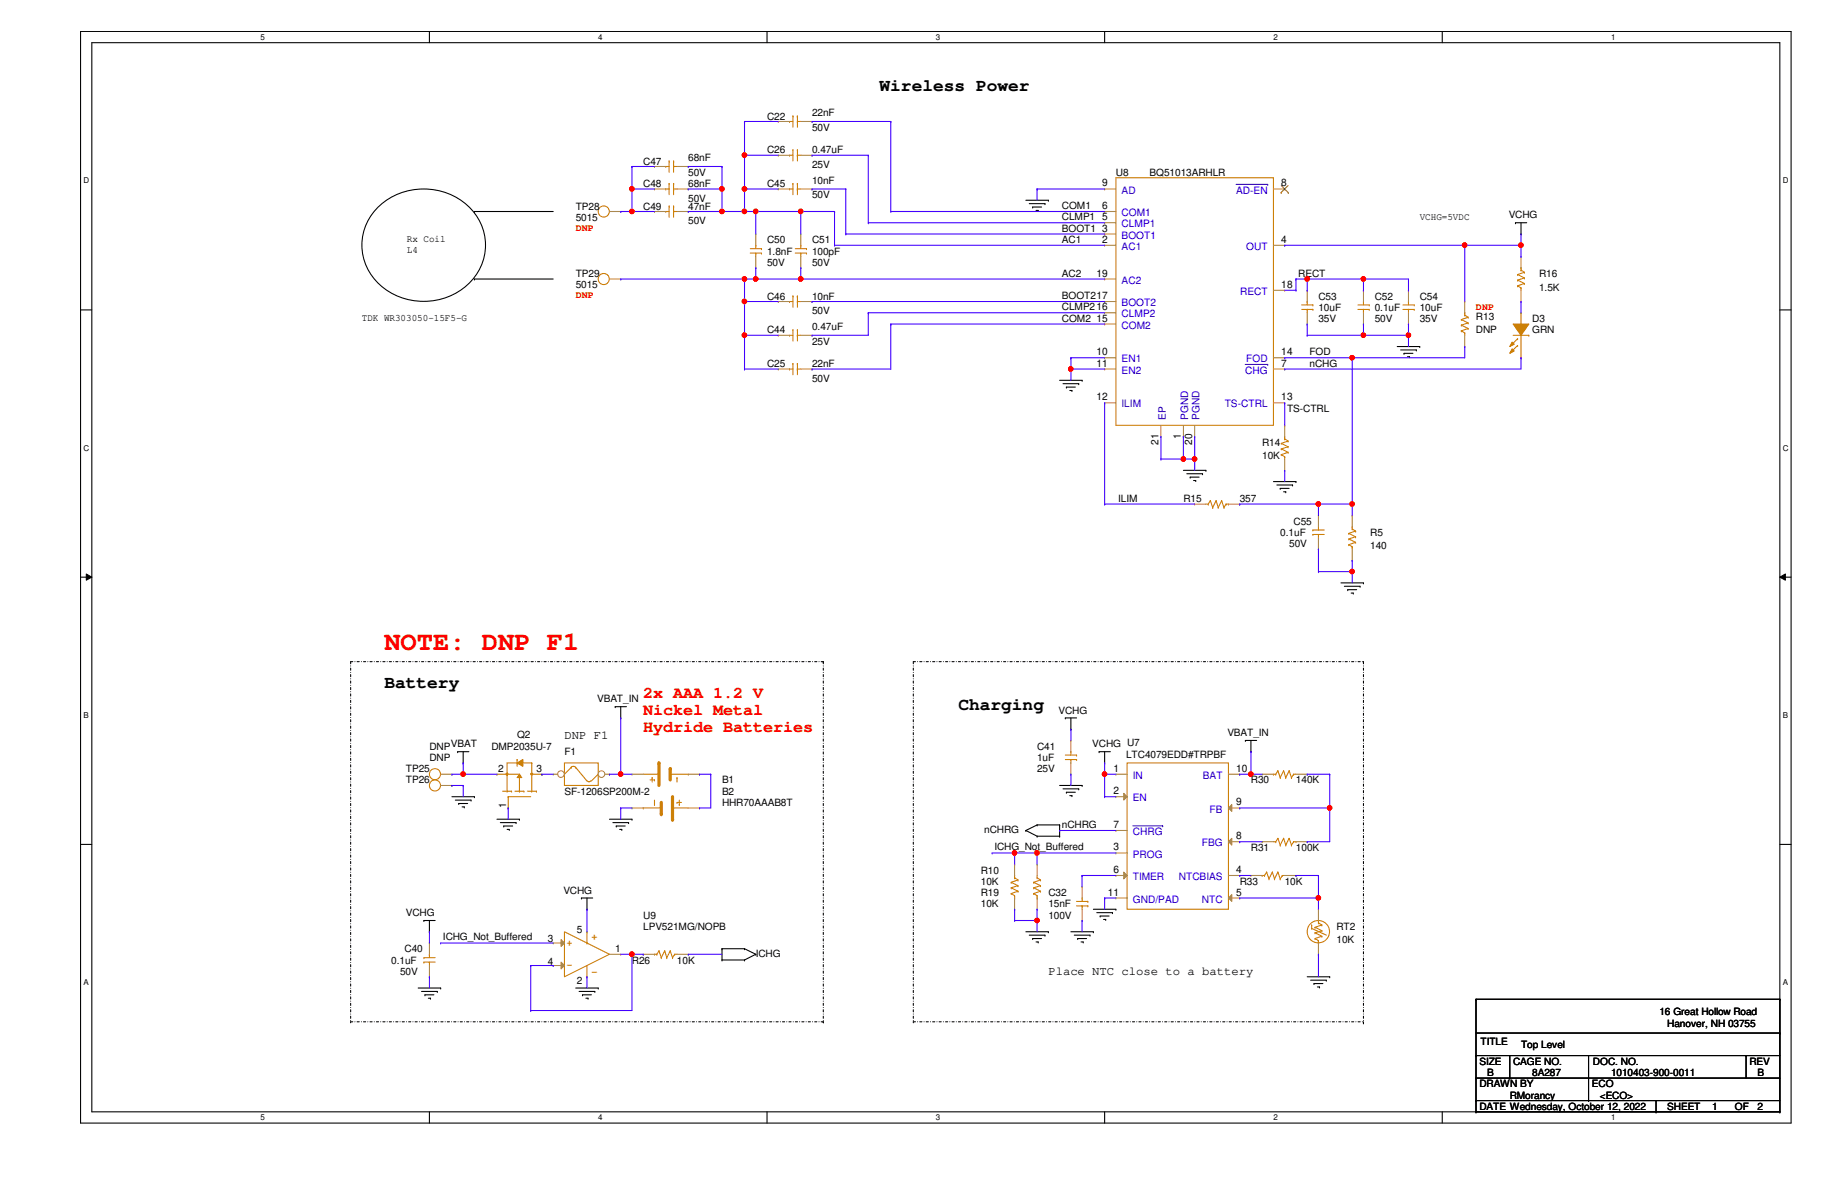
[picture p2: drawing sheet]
<svg xmlns="http://www.w3.org/2000/svg" width="432mm" height="279mm" viewBox="0 0 432 279" stroke-linecap="round" stroke-linejoin="round" font-family="sans-serif">
<defs><g id="words">
<text font-size="6.4" fill="#f00" x="91.1" y="154.1">NOTE: DNP F1</text>
<g font-size="4.2">
<text x="208.4" y="21.7">Wireless Power</text>
<text x="91.1" y="163">Battery</text>
<text x="227.1" y="168.4">Charging</text>
</g>
<g font-size="4" fill="#f00">
<text x="152.4" y="165.5">2x AAA 1.2 V</text>
<text x="152.4" y="169.5">Nickel Metal</text>
<text x="152.4" y="173.4">Hydride Batteries</text>
</g>
<g font-size="2.9">
<text x="133.8" y="175.1">DNP F1</text>
<text x="248.5" y="231.1">Place NTC close to a battery</text>
</g>
<g font-size="2.4">
<text x="181.8" y="28.3">C22</text>
<text x="192.4" y="27.5">22nF</text>
<text x="192.4" y="31">50V</text>
<text x="152.4" y="39">C47</text>
<text x="163.1" y="38.2">68nF</text>
<text x="163.1" y="41.7">50V</text>
<text x="181.8" y="36.3">C26</text>
<text x="192.4" y="36.3">0.47uF</text>
<text x="192.4" y="39.8">25V</text>
<text x="264.5" y="41.7">U8</text>
<text x="272.5" y="41.7">BQ51013ARHLR</text>
<text x="152.4" y="44.3">C48</text>
<text x="163.1" y="47.8">50V</text>
<text x="163.1" y="44.3">68nF</text>
<text x="181.8" y="44.3">C45</text>
<text x="192.4" y="43.5">10nF</text>
<text x="192.4" y="47">50V</text>
<text x="261.2" y="44.2">9</text>
<text x="303.7" y="44.2">8</text>
<text x="136.4" y="49.7">TP28</text>
<text x="136.4" y="52.3">5015</text>
<text x="152.4" y="49.7">C49</text>
<text x="163.1" y="53.1">50V</text>
<text x="163.1" y="49.7">47nF</text>
<text x="251.7" y="49.6">COM1</text>
<text x="251.7" y="52.2">CLMP1</text>
<text x="261.2" y="49.5">6</text>
<text x="261.2" y="52.2">5</text>
<text x="336.5" y="52">VCHG=5VDC</text>
<text x="357.5" y="51.8">VCHG</text>
<text x="96.4" y="57.4">Rx Coil</text>
<text x="181.8" y="57.7">C50</text>
<text x="192.4" y="57.7">C51</text>
<text x="251.7" y="54.9">BOOT1</text>
<text x="251.7" y="57.6">AC1</text>
<text x="261.2" y="54.9">3</text>
<text x="261.2" y="57.5">2</text>
<text x="303.7" y="57.5">4</text>
<text x="96.4" y="60">L4</text>
<text x="136.4" y="65.7">TP29</text>
<text x="181.8" y="60.3">1.8nF</text>
<text x="181.8" y="63">50V</text>
<text x="192.4" y="60.3">100pF</text>
<text x="192.4" y="63">50V</text>
<text x="251.7" y="65.6">AC2</text>
<text x="259.9" y="65.5">19</text>
<text x="307.7" y="65.6">RECT</text>
<text x="364.7" y="65.7">R16</text>
<text x="136.4" y="68.3">5015</text>
<text x="181.8" y="71">C46</text>
<text x="192.4" y="71">10nF</text>
<text x="251.7" y="70.9">BOOT217</text>
<text x="303.7" y="68.2">18</text>
<text x="312.5" y="71">C53</text>
<text x="325.8" y="71">C52</text>
<text x="336.5" y="71">C54</text>
<text x="364.7" y="68.9">1.5K</text>
<text x="85.8" y="76">TDK WR303050-15F5-G</text>
<text x="192.4" y="74.5">50V</text>
<text x="251.7" y="73.6">CLMP216</text>
<text x="251.7" y="76.2">COM2</text>
<text x="259.9" y="76.2">15</text>
<text x="312.5" y="73.7">10uF</text>
<text x="312.5" y="76.3">35V</text>
<text x="325.8" y="73.7">0.1uF</text>
<text x="325.8" y="76.3">50V</text>
<text x="336.5" y="73.7">10uF</text>
<text x="336.5" y="76.3">35V</text>
<text x="349.8" y="75.8">R13</text>
<text x="363.1" y="76.3">D3</text>
<text x="181.8" y="79">C44</text>
<text x="192.4" y="78.2">0.47uF</text>
<text x="192.4" y="81.7">25V</text>
<text x="349.8" y="79">DNP</text>
<text x="363.1" y="79">GRN</text>
<text x="181.8" y="87">C25</text>
<text x="192.4" y="87">22nF</text>
<text x="259.9" y="84.2">10</text>
<text x="259.9" y="86.9">11</text>
<text x="303.7" y="86.9">7</text>
<text x="303.7" y="84.2">14</text>
<text x="310.3" y="84.2">FOD</text>
<text x="310.3" y="86.9">nCHG</text>
<text x="192.4" y="90.5">50V</text>
<text x="259.9" y="94.9">12</text>
<text x="303.7" y="94.9">13</text>
<text x="305" y="97.6">TS-CTRL</text>
<text x="274.5" y="105.4" transform="rotate(-90 274.5 105.4)">21</text>
<text x="279.9" y="104" transform="rotate(-90 279.9 104)">1</text>
<text x="282.5" y="105.4" transform="rotate(-90 282.5 105.4)">20</text>
<text x="299.1" y="105.7">R14</text>
<text x="299.1" y="108.9">10K</text>
<text x="265" y="118.9">ILIM</text>
<text x="280.5" y="119">R15</text>
<text x="293.8" y="119">357</text>
<text x="306.6" y="124.3">C55</text>
<text x="303.4" y="127">0.1uF</text>
<text x="305.5" y="129.7">50V</text>
<text x="324.7" y="127">R5</text>
<text x="324.7" y="130.2">140</text>
<text x="141.5" y="166.5">VBAT_IN</text>
<text x="250.9" y="169.1">VCHG</text>
<text x="101.8" y="177.7">DNPVBAT</text>
<text x="116.5" y="177.7">DMP2035U-7</text>
<text x="122.6" y="175">Q2</text>
<text x="133.8" y="179">F1</text>
<text x="245.8" y="177.7">C41</text>
<text x="258.9" y="177.1">VCHG U7</text>
<text x="266.9" y="179.5">LTC4079EDD#TRPBF</text>
<text x="290.9" y="174.5">VBAT_IN</text>
<text x="96.2" y="183">TP25</text>
<text x="96.2" y="185.7">TP26</text>
<text x="101.8" y="180.3">DNP</text>
<text x="118" y="183">2</text>
<text x="127.1" y="183">3</text>
<text x="171.1" y="185.7">B1</text>
<text x="245.8" y="180.3">1uF</text>
<text x="245.8" y="183">25V</text>
<text x="263.9" y="182.9">1</text>
<text x="293" y="182.9">10</text>
<text x="296.5" y="185.7">R30</text>
<text x="307.1" y="185.7">140K</text>
<text x="120" y="191.5" transform="rotate(-90 120 191.5)">1</text>
<text x="133.8" y="188.3">SF-1206SP200M-2</text>
<text x="171.1" y="188.3">B2</text>
<text x="171.1" y="191">HHR70AAAB8T</text>
<text x="263.9" y="188.2">2</text>
<text x="293" y="190.9">9</text>
<text x="233.3" y="197.4">nCHRG</text>
<text x="251.7" y="196.3">nCHRG</text>
<text x="263.9" y="196.2">7</text>
<text x="235.7" y="201.4">ICHG_Not_Buffered</text>
<text x="263.9" y="201.5">3</text>
<text x="293" y="198.9">8</text>
<text x="296.5" y="201.7">R31</text>
<text x="307.1" y="201.7">100K</text>
<text x="232.5" y="207">R10</text>
<text x="232.5" y="209.7">10K</text>
<text x="263.9" y="206.9">6</text>
<text x="293" y="206.9">4</text>
<text x="293.8" y="209.7">R33</text>
<text x="304.5" y="209.7">10K</text>
<text x="133.5" y="211.8">VCHG</text>
<text x="232.5" y="212.3">R19</text>
<text x="232.5" y="215">10K</text>
<text x="248.5" y="212.3">C32</text>
<text x="248.5" y="215">15nF</text>
<text x="262.6" y="212.2">11</text>
<text x="293" y="212.2">5</text>
<text x="96.2" y="217.1">VCHG</text>
<text x="136.7" y="221.1">5</text>
<text x="152.4" y="217.7">U9</text>
<text x="152.4" y="220.3">LPV521MG/NOPB</text>
<text x="248.5" y="217.7">100V</text>
<text x="316.7" y="220.3">RT2</text>
<text x="95.9" y="225.7">C40</text>
<text x="105" y="222.7">ICHG_Not_Buffered</text>
<text x="129.8" y="223.3">3</text>
<text x="145.8" y="225.7">1</text>
<text x="179.1" y="226.7">ICHG</text>
<text x="316.7" y="223.6">10K</text>
<text x="92.7" y="228.3">0.1uF</text>
<text x="94.8" y="231">50V</text>
<text x="129.8" y="228.6">4</text>
<text x="136.7" y="233.1">2</text>
<text x="149.8" y="228.3">R26</text>
<text x="160.4" y="228.3">10K</text>
<text x="393.3" y="240.6">16 Great Hollow Road</text>
<text x="395.1" y="243.3">Hanover, NH 03755</text>
<text x="350.9" y="247.6">TITLE</text>
<text x="360.5" y="248.4">Top Level</text>
<text x="350.6" y="252.3">SIZE</text>
<text x="350.6" y="257.7">DRAWN BY</text>
<text x="352.5" y="255">B</text>
<text x="358.6" y="252.3">CAGE NO.</text>
<text x="363.1" y="255">8A287</text>
<text x="377.3" y="257.7">ECO</text>
<text x="377.5" y="252.3">DOC. NO.</text>
<text x="381.8" y="255">1010403-900-0011</text>
<text x="414.6" y="252.3">REV</text>
<text x="416.5" y="255">B</text>
<text x="350.6" y="263">DATE Wednesday, October 12, 2022</text>
<text x="357.8" y="260.3">RMorancy</text>
<text x="379.1" y="260.3">&lt;ECO&gt;</text>
<text x="395.1" y="263">SHEET</text>
<text x="405.8" y="263">1</text>
<text x="411.1" y="263">OF</text>
<text x="416.5" y="263">2</text>
</g>
<g font-size="2.4" fill="#00c">
<text x="265.8" y="45.9">AD</text>
<text x="292.9" y="45.9">AD-EN</text>
<text x="265.8" y="51.2">COM1</text>
<text x="265.8" y="53.9">CLMP1</text>
<text x="265.8" y="56.6">BOOT1</text>
<text x="265.8" y="59.2">AC1</text>
<text x="295.4" y="59.2">OUT</text>
<text x="265.8" y="67.2">AC2</text>
<text x="293.9" y="69.9">RECT</text>
<text x="265.8" y="72.6">BOOT2</text>
<text x="265.8" y="75.2">CLMP2</text>
<text x="265.8" y="77.9">COM2</text>
<text x="265.8" y="85.9">EN1</text>
<text x="265.8" y="88.6">EN2</text>
<text x="295.1" y="88.6">CHG</text>
<text x="295.4" y="85.9">FOD</text>
<text x="265.8" y="96.6">ILIM</text>
<text x="276.3" y="99.4" transform="rotate(-90 276.3 99.4)">EP</text>
<text x="281.6" y="99.4" transform="rotate(-90 281.6 99.4)">PGND</text>
<text x="284.3" y="99.4" transform="rotate(-90 284.3 99.4)">PGND</text>
<text x="290.2" y="96.6">TS-CTRL</text>
<text x="268.5" y="184.6">IN</text>
<text x="285.1" y="184.6">BAT</text>
<text x="268.5" y="189.9">EN</text>
<text x="268.5" y="197.9">CHRG</text>
<text x="286.7" y="192.6">FB</text>
<text x="268.5" y="203.2">PROG</text>
<text x="284.8" y="200.6">FBG</text>
<text x="268.5" y="208.6">TIMER</text>
<text x="279.4" y="208.6">NTCBIAS</text>
<text x="268.5" y="213.9">GND/PAD</text>
<text x="284.8" y="213.9">NTC</text>
</g>
<g font-size="2.4" fill="#f00">
<text x="136.4" y="54.7">DNP</text>
<text x="136.4" y="70.7">DNP</text>
<text x="349.8" y="73.4">DNP</text>
</g>
<g font-size="2.4" fill="#cc8006">
<text x="134.3" y="224.1">+</text>
<text x="140.2" y="222.8">+</text>
<text x="134.3" y="229.4">-</text>
<text x="140.2" y="231">-</text>
</g>
<g font-size="1.9">
<text x="61.8" y="9.4">5</text>
<text x="141.8" y="9.4">4</text>
<text x="221.8" y="9.4">3</text>
<text x="301.8" y="9.4">2</text>
<text x="381.8" y="9.4">1</text>
<text x="19.8" y="43.5">D</text>
<text x="422.5" y="43.5">D</text>
<text x="19.8" y="106.8">C</text>
<text x="422.5" y="106.8">C</text>
<text x="19.8" y="170.1">B</text>
<text x="422.5" y="170.1">B</text>
<text x="19.8" y="233.5">A</text>
<text x="422.5" y="233.5">A</text>
<text x="61.8" y="265.5">5</text>
<text x="141.8" y="265.5">4</text>
<text x="221.8" y="265.5">3</text>
<text x="301.8" y="265.5">2</text>
<text x="381.8" y="265.5">1</text>
</g>
</g></defs>
<path d="M19.1 7.5h405.4v258.6h-405.4zM21.8 10.1h400v253.4h-400z" fill="none" stroke="#000" stroke-width=".25"/>
<g fill="#fff">
<path d="M61.8 7.7h1v2.2h-1z"/>
<path d="M61.8 263.8h1v2.1h-1z"/>
</g>
<path d="M101.8 7.5v2.6M101.8 263.5v2.6" fill="none" stroke="#000" stroke-width=".25"/>
<g fill="#fff">
<path d="M141.8 7.7h1v2.2h-1z"/>
<path d="M141.8 263.8h1v2.1h-1z"/>
</g>
<path d="M181.8 7.5v2.6M181.8 263.5v2.6" fill="none" stroke="#000" stroke-width=".25"/>
<g fill="#fff">
<path d="M221.8 7.7h1v2.2h-1z"/>
<path d="M221.8 263.8h1v2.1h-1z"/>
</g>
<path d="M261.8 7.5v2.6M261.8 263.5v2.6" fill="none" stroke="#000" stroke-width=".25"/>
<g fill="#fff">
<path d="M301.8 7.7h1v2.2h-1z"/>
<path d="M301.8 263.8h1v2.1h-1z"/>
</g>
<path d="M341.8 7.5v2.6M341.8 263.5v2.6" fill="none" stroke="#000" stroke-width=".25"/>
<g fill="#fff">
<path d="M381.8 7.7h1v2.2h-1z"/>
<path d="M381.8 263.8h1v2.1h-1z"/>
<path d="M19.8 41.8h1.3v2.1h-1.3z"/>
<path d="M422.5 41.8h1.3v2.1h-1.3z"/>
<path d="M19.8 105.1h1.3v2.1h-1.3z"/>
<path d="M422.5 105.1h1.3v2.1h-1.3z"/>
</g>
<path d="M19.1 73.4h2.7M421.8 73.4h2.7" fill="none" stroke="#000" stroke-width=".25"/>
<g fill="#fff">
<path d="M19.8 168.4h1.2v2.2h-1.2z"/>
<path d="M422.5 168.4h1.2v2.2h-1.2z"/>
</g>
<path d="M19.1 136.8h2.7M421.8 136.8h2.7" fill="none" stroke="#000" stroke-width=".25"/>
<path d="M20.4 136l1.4 .8-1.4 .7zM421.8 136.8l1.3-.8v1.5z" fill="#000"/>
<path d="M20.4 136l1.4 .8-1.4 .7zM421.8 136.8l1.3-.8v1.5z" fill="none" stroke="#000" stroke-width=".24"/>
<g fill="#fff">
<path d="M19.8 231.8h1.2v2.1h-1.2z"/>
<path d="M422.5 231.8h1.2v2.1h-1.2z"/>
</g>
<g fill="none" stroke="#000" stroke-width=".25">
<path d="M89.5 49.2a15.6 15.6 0 0 1 23.6 2.2 12.8 12.8 0 0 1-6.6 18.8 15.1 15.1 0 0 1-20-7.9 12.4 12.4 0 0 1 3-13.1zM112.4 50.1h.1M112.4 50.1h18.7M243.1 47.5h5.4M243.9 48.3h3.8M244.7 49.1h.1M244.7 49.1h2.1M245.5 49.9h.5M246 49.9h.1M247.7 48.3h.1M248.5 47.5h.1M359.2 52.8h.1"/>
<path d="M359.2 52.8h2.6M360.5 55.5h.1M360.5 52.8v2.7M112.4 66.1h.1M112.4 66.1h18.7M251.1 90.1h5.4M251.9 90.9h3.8M252.7 91.7h.1M252.7 91.7h2.1M253.5 92.5h.5M254 92.5h.1M255.7 90.9h.1"/>
<path d="M256.5 90.1h.1M331.1 82.1h5.4M331.9 82.9h3.8M332.7 83.7h.1M332.7 83.7h2.2M333.5 84.5h.6M334.1 84.5h.1M335.7 82.9h.1M336.5 82.1h.1M280.5 111.5h5.3M281.3 112.3h3.7M282.1 113.1h.1"/>
<path d="M282.1 113.1h2.1M282.9 113.9h.5M283.4 113.9h.1M285 112.3h.1M285.8 111.5h.1M301.8 114.1h5.3M302.6 114.9h3.7M303.4 115.7h.1M303.4 115.7h2.1M304.2 116.5h.5M304.7 116.5h.1M306.3 114.9h.1"/>
<path d="M307.1 114.1h.1M317.8 138.1h5.3M318.6 138.9h3.7M319.4 139.7h.1M319.4 139.7h2.1M322.3 138.9h.1M323.1 138.1h.1M320.2 140.5h.5M320.7 140.5h.1M108.5 178.1h.1M108.5 178.1h2.6M109.8 178.1v2.7"/>
<path d="M145.8 167.5h.1M145.8 167.5h2.7M147.1 170.1h.1M147.1 167.5v2.6M252.5 170.1h.1M252.5 170.1h2.6M253.8 172.8h.1M253.8 170.1v2.7M260.5 178.1h.1M260.5 178.1h2.6M261.8 178.1v2.7M295.1 175.5h.1"/>
<path d="M295.1 175.5h2.7M296.5 178.1h.1M296.5 175.5v2.6M107.1 188.8h5.3M107.9 189.6h3.7M108.7 190.4h.1M108.7 190.4h2.1M109.5 191.2h.5M109.8 180.8h.1M110 191.2h.1M111.6 189.6h.1M112.4 188.8h.1"/>
<path d="M117.8 194.1h5.3M118.6 194.9h3.7M119.4 195.7h.1M119.4 195.7h2.1M120.2 196.6h.5M120.7 196.6h.1M122.3 194.9h.1M123.1 194.1h.1M144.4 194.1h5.4M145.2 194.9h3.8M146.1 195.7h.1M146.1 195.7h2.1"/>
<path d="M146.9 196.6h.5M147.4 196.6h.1M149 194.9h.1M149.8 194.1h.1M243.1 196.8h.1M243.1 196.8l2.7 1.4M245.8 198.2h.1M245.8 195.5h.1M245.8 198.2h5.3M245.8 195.5l-2.7 1.3M245.8 195.5h5.3M251.1 195.5h.1"/>
<path d="M251.1 198.2h.1M251.1 195.5v2.7M251.1 186.1h5.4M251.9 186.9h3.8M252.7 187.7h.1M252.7 187.7h2.1M253.5 188.6h.5M254 188.6h.1M255.7 186.9h.1M256.5 186.1h.1M261.8 180.8h.1M19.1 200.1h2.7"/>
<path d="M100.5 218.1h.1M100.5 218.1h2.6M101.8 218.1v2.7M137.8 212.8h.1M137.8 212.8h2.7M139.1 215.5h.1M139.1 212.8v2.7M259.1 215.5h5.4M259.9 216.3h3.8M260.7 217.1h.1M260.7 217.1h2.1M261.5 217.9h.5"/>
<path d="M262 217.9h.1M263.7 216.3h.1M264.5 215.5h.1M421.8 200.1h2.7M99.1 234.1h5.3M99.9 234.9h3.7M100.7 235.8h.1M100.7 235.8h2.1M101.5 236.6h.5M101.8 220.8h.1M102 236.6h.1M103.6 234.9h.1"/>
<path d="M104.4 234.1h.1M136.4 234.1h5.4M137.2 234.9h3.8M138 235.8h.1M138 235.8h2.2M138.9 236.6h.5M139.4 236.6h.1M141 234.9h.1M141.8 234.1h.1M171.1 227.5h.1M171.1 224.8h.1M171.1 224.8h5.3"/>
<path d="M171.1 227.5h5.3M171.1 224.8v2.7M176.4 224.8h.1M176.4 227.5h.1M176.4 224.8l2.7 1.3M179.1 226.1h.1M179.1 226.1l-2.7 1.4M243.1 220.8h5.4M243.9 221.6h3.8M244.7 222.4h.1M244.7 222.4h2.1M245.5 223.2h.5"/>
<path d="M246 223.2h.1M247.7 221.6h.1M248.5 220.8h.1M253.8 220.8h5.3M254.6 221.6h3.7M255.4 222.4h.1M255.4 222.4h2.1M256.2 223.2h.5M256.7 223.2h.1M258.3 221.6h.1M259.1 220.8h.1M309.8 231.5h5.3"/>
<path d="M310.6 232.3h3.7M311.4 233.1h.1M311.4 233.1h2.1M312.2 233.9h.5M312.7 233.9h.1M314.3 232.3h.1M315.1 231.5h.1M349.8 236.8h.1M349.8 236.8v26.7M349.8 236.8h72M421.8 236.8h.1M421.8 236.8v26.7"/>
<path d="M349.8 250.1h.1M349.8 255.5h.1M349.8 244.8h72M349.8 250.1h72M349.8 255.5h72M357.8 255.5h.1M357.8 250.1v5.4M376.5 255.5h.1M376.5 250.1v10.7M413.8 250.1h.1M413.8 250.1v5.4M421.8 244.8h.1"/>
<path d="M349.8 260.8h.1M349.8 263.5h.1M349.8 260.8h72M349.8 263.5h72M376.5 260.8h.1M392.5 263.5h.1M392.5 260.8v2.7M421.8 263.5h.1"/>
</g>
<g fill="none" stroke="#000" stroke-width=".25" stroke-dasharray=".5 .5 0 .5">
<path d="M83.1 156.8h112M83.1 156.8v85.3M195.1 156.8h.1M195.1 156.8v85.3M216.5 156.8h106.6M216.5 156.8v85.3M323.1 156.8h.1M323.1 156.8v85.6M83.1 242.1h.1M83.1 242.1h112M195.1 242.1h.1M216.5 242.1h.1"/>
<path d="M216.5 242.1h106.6M323.1 242.4h.1M323.1 242.1h.1"/>
</g>
<g fill="none" stroke="#cc8006" stroke-width=".25">
<path d="M157.8 50.1h.1M157.8 50.1h.8M158.6 48.8h.1M158.6 48.8v2.7M159.6 50.1h.1M159.6 48.8h.1M159.6 50.1h.8M159.6 48.8v2.7M177.8 58.9h2.7M177.8 60h2.7M179.1 60h.1M179.1 58.1h.1"/>
<path d="M179.1 58.1v.8M179.1 60v.8M180.5 58.9h.1M180.5 60h.1M264.5 42.1h37.3v58.7h-37.3zM187.1 79.5h.1M187.1 79.5h.8M187.9 78.1h.1M187.9 78.1v2.7M189 79.5h.1M189 78.1h.1M189 79.5h.8"/>
<path d="M189 78.1v2.7M321.8 72.3h2.7M321.8 73.3h2.7M323.1 73.3h.1M323.1 71.5h.1M323.1 71.5v.8M323.1 73.3v.8M324.5 72.3h.1M324.5 73.3h.1M133.8 180.8h8v5.3h-8zM135.3 181.8l.6-.2 .5 .2M135.4 181.9h.1"/>
<path d="M135.4 181.9l-1.6 1.6M136.4 181.9h.1M136.4 181.9l2.7 3.2M140 185a.5 .5 0 0 1-.9 0M141.8 183.5h.1M141.8 183.5l-1.6 1.6M301.8 199.5h.5M302.3 199.5h.1M302.9 198.7h.1M302.9 198.7l-.6 .8M302.9 198.7l.5 1.6M304.2 198.7h.1"/>
<path d="M304.2 198.7l-.8 1.6M304.2 198.7l.5 1.6M305.5 198.7h.1M305.5 198.7l-.8 1.6M305.5 198.7l.6 1.6M306.6 199.5h.1M306.6 199.5l-.5 .8M306.6 199.5h.5M307.1 199.5h.1M255.1 213.6h2.7M255.1 214.7h2.7M256.5 214.7h.1"/>
<path d="M256.5 212.8h.1M256.5 212.8v.8M256.5 214.7v.8M257.8 213.6h.1M257.8 214.7h.1M303.4 200.3h.1M304.7 200.3h.1M306.1 200.3h.1"/>
<circle cx="103.1" cy="183.5" r="1.32"/>
</g>
<g fill="none" stroke="#a84" stroke-width=".25">
<path d="M155.1 50.1h.1M155.1 50.1h2.7M160.4 50.1h2.7M163.1 50.1h.1M179.1 55.5h.1M179.1 55.5v2.6M261.8 44.8h.1M261.8 50.1h.1M261.8 52.8h.1M261.8 55.5h.1M261.8 58.1h.1M261.8 50.1h2.7"/>
<path d="M261.8 44.8h2.7M261.8 52.8h2.7M261.8 55.5h2.7M261.8 58.1h2.7M301.8 44.8h2.7M301.8 58.1h2.7M304.5 58.1h.1M304.5 44.8h.1M179.1 63.5h.1M179.1 60.8v2.7M184.4 79.5h.1M184.4 79.5h2.7"/>
<path d="M189.8 79.5h2.6M192.4 79.5h.1M261.8 66.1h.1M261.8 71.5h.1M261.8 74.1h.1M261.8 76.8h.1M261.8 66.1h2.7M261.8 71.5h2.7M261.8 74.1h2.7M261.8 76.8h2.7M301.8 68.8h2.7M304.5 68.8h.1"/>
<path d="M323.1 68.8h.1M323.1 76.8h.1M323.1 68.8v2.7M323.1 74.1v2.7M261.8 84.8h.1M261.8 87.5h.1M261.8 95.5h.1M261.8 84.8h2.7M261.8 87.5h2.7M261.8 95.5h2.7M301.8 84.8h2.7M301.8 87.5h2.7"/>
<path d="M301.8 95.5h2.7M304.5 95.5h.1M304.5 87.5h.1M304.5 84.8h.1M275.1 103.5h.1M275.1 100.8v2.7M280.5 103.5h.1M280.5 100.8v2.7M283.1 103.5h.1M283.1 100.8v2.7M104.4 183.5h2.7M107.1 183.5h.1"/>
<path d="M299.1 199.5h.1M299.1 199.5h2.7M307.1 199.5h2.7M309.8 199.5h.1M256.5 210.1h.1M256.5 218.1h.1M256.5 210.1v2.7M256.5 215.5v2.6"/>
</g>
<path d="M292.9 43.7h7.5M300.4 43.7h.1M295.1 86.4h5.3M300.4 86.4h.1" fill="none" stroke="#00c" stroke-width=".24"/>
<path d="M303.6 45.6h.1M303.7 44l1.6 1.6M305.3 44l-1.7 1.6M305.3 45.6h.1" fill="none" stroke="#804000" stroke-width=".24"/>
<circle cx="132.9" cy="183.4" r=".78" fill="#fff"/>
<g fill="none" stroke="#a84" stroke-width=".25">
<path d="M131.1 183.5h.1M131.1 183.5h1.1"/>
<circle cx="132.9" cy="183.4" r=".78"/>
</g>
<circle cx="142.6" cy="183.4" r=".78" fill="#fff"/>
<g fill="none" stroke="#a84" stroke-width=".25">
<path d="M143.4 183.5h1M144.4 183.5h.1M264.5 183.5h.1M264.5 183.5h2.6"/>
<circle cx="142.6" cy="183.4" r=".78"/>
</g>
<path d="M267.1 180.8h24v34.7h-24z" fill="none" stroke="#cc8006" stroke-width=".25"/>
<path d="M266.3 188l.8 .8-.8 .8z" fill="#a84"/>
<path d="M264.5 188.8h.1M264.5 188.8h2.6M266.3 188l.8 .8-.8 .8zM264.5 202.1h.1M264.5 202.1h2.6M291.1 207.5h2.7M293.8 207.5h.1" fill="none" stroke="#a84" stroke-width=".25"/>
<path d="M291.9 212v1.6l-.8-.8z" fill="#a84"/>
<path d="M291.1 212.8h2.7M291.9 212v1.6l-.8-.8zM293.8 212.8h.1" fill="none" stroke="#a84" stroke-width=".25"/>
<path d="M266.3 206.7l.8 .8-.8 .8z" fill="#a84"/>
<path d="M264.5 196.8h.1M264.5 196.8h2.6M264.5 207.5h.1M264.5 207.5h2.6M266.3 206.7l.8 .8-.8 .8z" fill="none" stroke="#a84" stroke-width=".25"/>
<path d="M268.5 195.7h7M275.5 195.7h.1" fill="none" stroke="#00c" stroke-width=".24"/>
<path d="M291.9 198.7v1.6l-.8-.8z" fill="#a84"/>
<path d="M291.1 199.5h2.7M291.9 198.7v1.6l-.8-.8zM293.8 199.5h.1" fill="none" stroke="#a84" stroke-width=".25"/>
<path d="M291.1 191.5l.8-.8v1.6z" fill="#a84"/>
<g fill="none" stroke="#a84" stroke-width=".25">
<path d="M184.4 28.8h.1M184.4 28.8h2.7M189.8 28.8h2.6M192.4 28.8h.1M155.1 44.8h.1M155.1 44.8h2.7M160.4 44.8h2.7M163.1 44.8h.1M184.4 44.8h.1M184.4 44.8h2.7M189.8 55.5h.1M189.8 55.5v2.6"/>
<path d="M189.8 44.8h2.6M192.4 44.8h.1M184.4 71.5h.1M184.4 71.5h2.7M189.8 63.5h.1M189.8 60.8v2.7M189.8 71.5h2.6M192.4 71.5h.1M333.8 68.8h.1M333.8 76.8h.1M333.8 68.8v2.7M333.8 74.1v2.7"/>
<path d="M184.4 87.5h.1M184.4 87.5h2.7M189.8 87.5h2.6M192.4 87.5h.1M283.1 119.5h.1M283.1 119.5h2.7M291.1 119.5h2.7M293.8 119.5h.1M312.5 122.1h.1M312.5 130.1h.1M312.5 122.1v2.7M312.5 127.5v2.6"/>
<path d="M253.8 175.5h.1M253.8 175.5v2.6M104.4 186.1h2.7M107.1 186.1h.1M253.8 183.5h.1M253.8 180.8v2.7M291.1 191.5l.8-.8v1.6zM291.1 191.5h2.7M291.1 183.5h2.7M293.8 191.5h.1M293.8 183.5h.1M299.1 183.5h.1"/>
<path d="M299.1 183.5h2.7M307.1 183.5h2.7M309.8 183.5h.1M240.5 215.5h.1M240.5 204.8h.1M240.5 204.8v2.7M240.5 212.8v2.7M245.8 215.5h.1M245.8 204.8h.1M245.8 204.8v2.7M245.8 212.8v2.7M264.5 212.8h.1"/>
<path d="M264.5 212.8h2.6M296.5 207.5h.1M296.5 207.5h2.6M304.5 207.5h2.6M307.1 207.5h.1M312.5 215.5h.1M312.5 215.5v2.6M101.8 223.5h.1M101.8 231.5h.1M101.8 223.5v2.6M101.8 228.8v2.7M152.4 226.1h.1"/>
<path d="M152.4 226.1h2.7M160.4 226.1h2.7M163.1 226.1h.1M312.5 226.1h.1M312.5 223.5v2.6"/>
</g>
<g fill="none" stroke="#cc8006" stroke-width=".25">
<path d="M187.1 28.8h.1M187.1 28.8h.8M187.9 27.5h.1M187.9 27.5v2.6M189 28.8h.1M189 27.5h.1M189 28.8h.8M189 27.5v2.6M157.8 44.8h.1M157.8 44.8h.8M158.6 43.5h.1M158.6 43.5v2.6"/>
<path d="M159.6 44.8h.1M159.6 43.5h.1M159.6 44.8h.8M159.6 43.5v2.6M187.1 44.8h.1M187.1 44.8h.8M187.9 43.5h.1M187.9 43.5v2.6M188.5 58.9h2.6M188.5 60h2.6M189 44.8h.1M189 43.5h.1"/>
<path d="M189 43.5v2.6M189 44.8h.8M189.8 60h.1M189.8 58.1h.1M189.8 58.1v.8M189.8 60v.8M191.1 58.9h.1M191.1 60h.1M187.1 71.5h.1M187.1 71.5h.8M187.9 70.1h.1M187.9 70.1v2.7"/>
<path d="M189 71.5h.1M189 70.1h.1M189 70.1v2.7M189 71.5h.8M332.5 72.3h2.7M332.5 73.3h2.7M333.8 73.3h.1M333.8 71.5h.1M333.8 71.5v.8M333.8 73.3v.8M335.2 72.3h.1M335.2 73.3h.1"/>
<path d="M187.1 87.5h.1M187.1 87.5h.8M187.9 86.1h.1M187.9 86.1v2.7M189 87.5h.1M189 86.1h.1M189 86.1v2.7M189 87.5h.8M285.8 119.5h.5M286.3 119.5h.1M286.9 118.7h.1M286.9 118.7l-.6 .8"/>
<path d="M286.9 118.7l.5 1.6M288.2 118.7h.1M288.2 118.7l-.8 1.6M288.2 118.7l.5 1.6M289.5 118.7h.1M289.5 118.7l-.8 1.6M289.5 118.7l.6 1.6M290.6 119.5h.1M290.6 119.5l-.5 .8M290.6 119.5h.5M291.1 119.5h.1M287.4 120.3h.1"/>
<path d="M288.7 120.3h.1M290.1 120.3h.1M311.2 125.6h.1M311.2 126.7h.1M311.2 125.6h2.6M311.2 126.7h2.6M312.5 126.7h.1M312.5 124.8h.1M312.5 124.8v.8M312.5 126.7v.8M252.5 178.9h2.6M253.8 178.1h.1"/>
<path d="M253.8 178.1v.8M255.1 178.9h.1M119.1 187.5h2.1M120.2 183.5h.1M120.2 183.5h2.9M120.2 180.8h2.4M120.4 188.8h.1M120.4 191.5h.1M120.4 188.8h5.4M120.4 188.8v2.7M121.2 187.5h.1M122 187.5h2.2"/>
<path d="M122.6 180.8h.1M123.9 180.8h2.1M124.2 187.5h.1M125 187.5h2.1M126 180.8h.1M126 187.5h.1M126 180.8v6.7M127.1 187.5h.1M252.5 180h2.6M253.8 180h.1M253.8 180v.8M255.1 180h.1"/>
<path d="M301.8 183.5h.1M301.8 183.5h.5M302.3 183.5h.1M302.9 182.7h.1M302.9 182.7l.5 1.6M302.9 182.7l-.6 .8M303.4 184.3h.1M304.2 182.7h.1M304.2 182.7l.5 1.6M304.2 182.7l-.8 1.6M304.7 184.3h.1M305.5 182.7h.1"/>
<path d="M305.5 182.7l.6 1.6M305.5 182.7l-.8 1.6M306.1 184.3h.1M306.6 183.5h.1M306.6 183.5l-.5 .8M306.6 183.5h.5M239.6 209.1h.1M239.6 210.4h.1M239.6 211.8h.1M239.6 209.1l1.7 .8M239.6 210.4l1.7 .8M239.6 211.8l.9 .5"/>
<path d="M240.5 212.3h.1M240.5 208h.1M240.5 212.8h.1M240.5 208l.8 .5M240.5 207.5v.5M240.5 212.3v.5M241.3 208.5h.1M241.3 209.9h.1M241.3 211.2h.1M241.3 208.5l-1.7 .6M241.3 209.9l-1.7 .5M241.3 211.2l-1.7 .6"/>
<path d="M245 209.1h.1M245 210.4h.1M245 211.8h.1M245 209.1l1.6 .8M245 210.4l1.6 .8M245 211.8l.8 .5M245.8 212.3h.1M245.8 208h.1M245.8 212.8h.1M245.8 208l.8 .5M245.8 207.5v.5M245.8 212.3v.5"/>
<path d="M246.6 208.5h.1M246.6 209.9h.1M246.6 211.2h.1M246.6 208.5l-1.6 .6M246.6 209.9l-1.6 .5M246.6 211.2l-1.6 .6M299.1 207.5h.1M299.1 207.5h.6M299.7 207.5h.1M300.2 206.7h.1M300.2 206.7l.5 1.6M300.2 206.7l-.5 .8"/>
<path d="M300.7 208.3h.1M301.5 206.7h.1M301.5 206.7l.5 1.6M301.5 206.7l-.8 1.6M302 208.3h.1M302.9 206.7h.1M302.9 206.7l.5 1.6M302.9 206.7l-.9 1.6M303.4 208.3h.1M303.9 207.5h.1M303.9 207.5l-.5 .8M303.9 207.5h.6"/>
<path d="M310.9 219.2h.1M310.9 219.2v.8M311.7 219.8h.1M311.7 219.8l1.6 .8M312.5 218.7h.1M312.5 218.7l.8 .5M312.5 218.1v.6M313.3 219.2h.1M313.3 219.2l-1.6 .6M100.5 226.9h.1M100.5 228h.1M100.5 226.9h2.6"/>
<path d="M100.5 228h2.6M101.8 228h.1M101.8 226.1h.1M101.8 226.1v.8M101.8 228v.8M155.1 226.1h.1M155.1 226.1h.6M155.7 226.1h.1M156.2 225.3h.1M156.2 225.3l.5 1.6M156.2 225.3l-.5 .8M156.7 226.9h.1"/>
<path d="M157.5 225.3h.1M157.5 225.3l.5 1.6M157.5 225.3l-.8 1.6M158 226.9h.1M158.8 225.3h.1M158.8 225.3l.6 1.6M158.8 225.3l-.8 1.6M159.4 226.9h.1M159.9 226.1h.1M159.9 226.1l-.5 .8M159.9 226.1h.5M310.9 220h.1"/>
<path d="M310.9 220l3.4 1.6M311.7 222.4h.1M311.7 221.1h.1M311.7 222.4l.8 .5M311.7 221.1l1.6 .8M312.5 223.5h.1M312.5 222.9h.1M312.5 222.9v.6M313.3 221.9h.1M313.3 220.6h.1M313.3 221.9l-1.6 .5M313.3 220.6l-1.6 .5"/>
<circle cx="103.1" cy="186.1" r="1.32"/>
<circle cx="312.4" cy="220.8" r="2.65"/>
</g>
<circle cx="126" cy="183.4" r=".25" fill="#cc8006"/>
<g fill="none" stroke="#cc8006" stroke-width=".25">
<path d="M120.2 187.5h.1M120.2 180.8v6.7M126 183.5h2.4M128.4 183.5h.1"/>
<circle cx="126" cy="183.4" r=".25"/>
</g>
<circle cx="120.1" cy="183.4" r=".25" fill="#cc8006"/>
<g fill="none" stroke="#cc8006" stroke-width=".25">
<path d="M117.8 183.5h2.4M120.2 183.5h.1M122.6 180h.1M122.6 180v1.6M123.1 187.5h.1M123.1 183.5v4"/>
<circle cx="120.1" cy="183.4" r=".25"/>
</g>
<path d="M122.6 180.8l1.3-.8v1.6z" fill-rule="evenodd" fill="#cc8006"/>
<path d="M122.6 180.8l1.3-.8v1.6z" fill="none" stroke="#cc8006" stroke-width=".25"/>
<path d="M123.1 183.5l.6 .8h-1.1z" fill-rule="evenodd" fill="#cc8006"/>
<g fill="none" stroke="#cc8006" stroke-width=".25">
<path d="M187.1 36.8h.1M187.1 36.8h.8M187.9 35.5h.1M187.9 35.5v2.6M189 36.8h.1M189 35.5h.1M189 36.8h.8M189 35.5v2.6M346.3 78.4h.1M346.3 77h.1M346.3 75.7h.1M346.3 78.4l.8 .5"/>
<path d="M346.3 77l1.6 .9M346.3 75.7l1.6 .8M347.1 74.7h.1M347.1 78.9h.1M347.1 74.1h.1M347.1 74.7l.8 .5M347.1 74.1v.6M347.1 78.9v.6M347.9 77.9h.1M347.9 76.5h.1M347.9 75.2h.1M347.9 77.9l-1.6 .5"/>
<path d="M347.9 76.5l-1.6 .5M347.9 75.2l-1.6 .5M359.7 67.7h.1M359.7 66.4h.1M359.7 65.1h.1M359.7 67.7l.8 .5M359.7 66.4l1.6 .8M359.7 65.1l1.6 .8M360.5 64h.1M360.5 68.2h.1M360.5 63.5h.1M360.5 64l.8 .5"/>
<path d="M360.5 63.5v.5M360.5 68.2v.6M361.3 67.2h.1M361.3 65.9h.1M361.3 64.5h.1M361.3 67.2l-1.6 .5M361.3 65.9l-1.6 .5M361.3 64.5l-1.6 .6M303.7 107.7h.1M303.7 106.4h.1M303.7 105.1h.1M303.7 107.7l.8 .5"/>
<path d="M303.7 106.4l1.6 .8M303.7 105.1l1.6 .8M304.5 104h.1M304.5 108.2h.1M304.5 103.5h.1M304.5 104l.8 .5M304.5 103.5v.5M304.5 108.2v.6M305.3 107.2h.1M305.3 105.9h.1M305.3 104.5h.1M305.3 107.2l-1.6 .5"/>
<path d="M305.3 105.9l-1.6 .5M305.3 104.5l-1.6 .6M123.1 183.5l.6 .8h-1.1zM133.8 220.8l10.6 5.3-10.6 5.4zM139.1 223.5h.1M139.1 231.5h.1M139.1 220.8v2.7M139.1 228.8v2.7"/>
</g>
<g fill="none" stroke="#a84" stroke-width=".25">
<path d="M184.4 36.8h.1M184.4 36.8h2.7M189.8 36.8h2.6M192.4 36.8h.1M347.1 71.5h.1M347.1 71.5v2.6M347.1 79.5v2.6M360.5 60.8h.1M360.5 71.5h.1M360.5 60.8v2.7M360.5 68.8v2.7M347.1 82.1h.1"/>
<path d="M304.5 100.8h.1M304.5 111.5h.1M304.5 100.8v2.7M304.5 108.8v2.7M117.8 183.5h.1M120.4 191.5h.1M128.4 183.5h.1M139.1 231.5h.1M144.4 226.1h2.7M147.1 226.1h.1"/>
</g>
<path d="M133 222.7l.8 .8-.8 .8z" fill="#a84"/>
<path d="M131.1 223.5h.1M131.1 223.5h2.7M133 222.7l.8 .8-.8 .8z" fill="none" stroke="#a84" stroke-width=".25"/>
<path d="M133 228l.8 .8-.8 .8z" fill="#a84"/>
<path d="M144.4 50.1h2.7M147.1 50.1h.1M131.1 228.8h.1M131.1 228.8h2.7M133 228l.8 .8-.8 .8zM139.1 220.8h.1" fill="none" stroke="#a84" stroke-width=".25"/>
<g fill="none" stroke="#cc8006" stroke-width=".25">
<path d="M152.4 191.5h.1M152.4 191.5h4.3"/>
<circle cx="143.1" cy="50.1" r="1.32"/>
</g>
<path d="M159.4 188.8v5.3" fill="none" stroke="#cc8006" stroke-width=".76"/>
<circle cx="159.4" cy="194.1" r=".38" fill="#cc8006"/>
<path d="M156.7 190.2v2.6" fill="none" stroke="#cc8006" stroke-width=".76"/>
<circle cx="156.7" cy="192.8" r=".38" fill="#cc8006"/>
<g fill="none" stroke="#cc8006" stroke-width=".25">
<path d="M358.6 79.5h3.7M360.5 76.8h.1M360.5 74.1v2.7M360.5 79.5v5.3M362.3 79.5h.1M360.5 84.8h.1M319.7 129.1h.1M319.7 127.7h.1M319.7 126.4h.1M319.7 129.1l.8 .5M319.7 127.7l1.6 .8M319.7 126.4l1.6 .8"/>
<path d="M320.5 125.3h.1M320.5 129.6h.1M320.5 124.8h.1M320.5 125.3l.8 .6M320.5 124.8v.5M320.5 129.6v.5M321.3 128.5h.1M321.3 127.2h.1M321.3 125.9h.1M321.3 128.5l-1.6 .6M321.3 127.2l-1.6 .5M321.3 125.9l-1.6 .5"/>
<path d="M155.1 190.7h.1M155.1 189.6v1.1M159.4 191.5h.1M159.4 191.5h3.7M160.4 190.2h.1M160.4 190.2h1.1M161 190.7h.1M161 189.6v1.1"/>
<circle cx="143.1" cy="66.1" r="1.32"/>
</g>
<path d="M144.4 66.1h2.7M147.1 66.1h.1M320.5 122.1h.1M320.5 132.8h.1M320.5 122.1v2.7M320.5 130.1v2.7M149.8 191.5h.1M149.8 191.5h2.6M163.1 191.5h2.7M165.8 191.5h.1" fill="none" stroke="#a84" stroke-width=".25"/>
<path d="M358.6 76.8h3.7l-1.8 2.7z" fill-rule="evenodd" fill="#cc8006"/>
<path d="M358.6 76.8h3.7l-1.8 2.7z" fill="none" stroke="#cc8006" stroke-width=".25"/>
<path d="M358.4 82.7l.5 .5-1.1 .5z" fill-rule="evenodd" fill="#cc8006"/>
<path d="M358.4 82.7l.5 .5-1.1 .5z" fill="none" stroke="#cc8006" stroke-width=".25"/>
<path d="M358.4 81.1l.5 .5-1.1 .5z" fill-rule="evenodd" fill="#cc8006"/>
<path d="M358.4 81.1l.5 .5-1.1 .5zM359.7 80.3h.1M359.7 81.9h.1M359.7 80.3l-1.6 1.6M359.7 81.9l-1.6 1.6M158.8 183.5h4.3M163.1 183.5h.1" fill="none" stroke="#cc8006" stroke-width=".25"/>
<path d="M360.5 74.1h.1M360.5 84.8h.1" fill="none" stroke="#a84" stroke-width=".25"/>
<path d="M156.2 180.8v5.3" fill="none" stroke="#cc8006" stroke-width=".76"/>
<circle cx="156.2" cy="180.8" r=".38" fill="#cc8006"/>
<path d="M158.8 182.2v2.6" fill="none" stroke="#cc8006" stroke-width=".76"/>
<circle cx="158.8" cy="182.2" r=".38" fill="#cc8006"/>
<g fill="none" stroke="#cc8006" stroke-width=".25">
<path d="M157.8 39.5h.1M157.8 39.5h.8M158.6 38.1h.1M158.6 38.1v2.7M159.6 39.5h.1M159.6 38.1h.1M159.6 39.5h.8M159.6 38.1v2.7M308.5 72.3h2.7M308.5 73.3h2.7M309.8 73.3h.1M309.8 71.5h.1"/>
<path d="M309.8 71.5v.8M309.8 73.3v.8M311.2 72.3h.1M311.2 73.3h.1M152.4 183.5h3.8M154.1 184.8h1M154.6 184.3h.1M154.6 184.3v1M155.1 184.8h.1M156.2 183.5h.1M160.4 184.3h.1M160.4 184.3v1"/>
</g>
<path d="M155.1 39.5h.1M155.1 39.5h2.7M160.4 39.5h2.7M163.1 39.5h.1M309.8 68.8h.1M309.8 76.8h.1M309.8 68.8v2.7M309.8 74.1v2.7M149.8 183.5h.1M149.8 183.5h2.6M163.1 183.5h2.7M165.8 183.5h.1" fill="none" stroke="#a84" stroke-width=".25"/>
<path d="M107.1 183.5h.1M107.1 183.5h10.7M109.8 180.8h.1M109.8 183.5h.1M109.8 180.8v2.7" fill="none" stroke="#4200ff" stroke-width=".25"/>
<circle cx="109.7" cy="183.4" r=".54" fill="#f00"/>
<circle cx="109.7" cy="183.4" r=".54" fill="none" stroke="#f00" stroke-width=".25"/>
<g fill="none" stroke="#4200ff" stroke-width=".25">
<path d="M107.1 186.1h.1M107.1 186.1h2.7M109.8 186.1h.1M109.8 186.1v2.7M120.4 191.5h.1M120.4 191.5v2.6M128.4 183.5h.1M128.4 183.5h2.7M144.4 183.5h.1M144.4 183.5h2.7M147.1 191.5h.1M147.1 191.5h2.7"/>
<path d="M147.1 191.5v2.6M168.4 183.5h.1M168.4 183.5v8M261.8 183.5h.1M261.8 183.5v5.3"/>
</g>
<circle cx="261.8" cy="183.4" r=".54" fill="#f00"/>
<circle cx="261.8" cy="183.4" r=".54" fill="none" stroke="#f00" stroke-width=".25"/>
<path d="M261.8 183.5h.1M261.8 188.8h.1M261.8 183.5h2.7M261.8 188.8h2.7M293.8 183.5h.1M293.8 191.5h.1M293.8 183.5h2.7M309.8 183.5h.1M309.8 183.5h5.3M315.1 183.5h.1M315.1 183.5v8h-21.3" fill="none" stroke="#4200ff" stroke-width=".25"/>
<circle cx="315.1" cy="191.4" r=".54" fill="#f00"/>
<circle cx="315.1" cy="191.4" r=".54" fill="none" stroke="#f00" stroke-width=".25"/>
<path d="M251.1 196.8h.1M251.1 196.8h13.4M293.8 199.5h.1M293.8 199.5h5.3M309.8 199.5h.1M315.1 191.5h.1M315.1 191.5v8h-5.3M245.8 215.5h.1M245.8 215.5v2.6" fill="none" stroke="#4200ff" stroke-width=".25"/>
<circle cx="245.8" cy="218.1" r=".54" fill="#f00"/>
<circle cx="245.8" cy="218.1" r=".54" fill="none" stroke="#f00" stroke-width=".25"/>
<path d="M256.5 207.5h.1M256.5 207.5h8M256.5 207.5v2.6M293.8 207.5h.1M293.8 207.5h2.7M307.1 207.5h.1M307.1 207.5h5.4M312.5 207.5h.1M312.5 207.5v5.3" fill="none" stroke="#4200ff" stroke-width=".25"/>
<circle cx="312.4" cy="212.8" r=".54" fill="#f00"/>
<circle cx="312.4" cy="212.8" r=".54" fill="none" stroke="#f00" stroke-width=".25"/>
<g fill="none" stroke="#4200ff" stroke-width=".25">
<path d="M147.1 170.1h.1M147.1 170.1v13.4M256.5 218.1h.1M256.5 218.1v2.7M261.8 212.8h.1M261.8 212.8h2.7M261.8 212.8v2.7M293.8 212.8h.1M293.8 212.8h18.7M312.5 212.8h.1M312.5 212.8v2.7M312.5 226.1h.1"/>
<path d="M312.5 226.1v5.4"/>
</g>
<circle cx="147.1" cy="183.4" r=".54" fill="#f00"/>
<circle cx="147.1" cy="183.4" r=".54" fill="none" stroke="#f00" stroke-width=".25"/>
<path d="M296.5 178.1h.1M296.5 178.1v5.4M147.1 183.5h.1M147.1 183.5h2.7M165.8 183.5h.1M165.8 191.5h.1M165.8 183.5h2.6M165.8 191.5h2.6" fill="none" stroke="#4200ff" stroke-width=".25"/>
<circle cx="296.4" cy="183.4" r=".54" fill="#f00"/>
<circle cx="296.4" cy="183.4" r=".54" fill="none" stroke="#f00" stroke-width=".25"/>
<path d="M261.8 180.8h.1M261.8 180.8v2.7M296.5 183.5h.1M296.5 183.5h2.6M245.8 202.1h.1M245.8 202.1v2.7" fill="none" stroke="#4200ff" stroke-width=".25"/>
<circle cx="245.8" cy="202.1" r=".54" fill="#f00"/>
<circle cx="245.8" cy="202.1" r=".54" fill="none" stroke="#f00" stroke-width=".25"/>
<path d="M139.1 215.5h.1M139.1 215.5v5.3M235.1 202.1h.1M235.1 202.1h5.4M245.8 202.1h.1M245.8 202.1h18.7M149.8 226.1h.1M149.8 226.1v13.4" fill="none" stroke="#4200ff" stroke-width=".25"/>
<circle cx="149.7" cy="226.1" r=".54" fill="#f00"/>
<circle cx="149.7" cy="226.1" r=".54" fill="none" stroke="#f00" stroke-width=".25"/>
<g fill="none" stroke="#4200ff" stroke-width=".25">
<path d="M253.8 172.8h.1M253.8 172.8v2.7M253.8 183.5h.1M253.8 183.5v2.6M240.5 202.1h.1M240.5 202.1v2.7M101.8 220.8h.1M101.8 231.5h.1M101.8 220.8v2.7M101.8 231.5v2.6M139.1 231.5h.1M139.1 231.5v2.6"/>
<path d="M147.1 226.1h2.7M149.8 226.1h.1M163.1 226.1h.1M163.1 226.1h8"/>
</g>
<circle cx="240.4" cy="202.1" r=".54" fill="#f00"/>
<circle cx="240.4" cy="202.1" r=".54" fill="none" stroke="#f00" stroke-width=".25"/>
<g fill="none" stroke="#4200ff" stroke-width=".25">
<path d="M176.4 28.8h.1M176.4 36.8h.1M176.4 28.8h8M176.4 28.8v16M176.4 36.8h8M192.4 28.8h.1M192.4 28.8h18.7M211.1 28.8h.1M211.1 28.8v21.3M240.5 202.1h.1M240.5 215.5h.1M240.5 218.1h.1"/>
<path d="M240.5 202.1h5.3M240.5 215.5v2.6M240.5 218.1h5.3M245.8 218.1h.1M245.8 218.1v2.7"/>
</g>
<circle cx="176.4" cy="44.8" r=".54" fill="#f00"/>
<circle cx="176.4" cy="44.8" r=".54" fill="none" stroke="#f00" stroke-width=".25"/>
<circle cx="176.4" cy="36.8" r=".54" fill="#f00"/>
<circle cx="176.4" cy="36.8" r=".54" fill="none" stroke="#f00" stroke-width=".25"/>
<path d="M149.8 39.5h.1M149.8 39.5v5.3M192.4 36.8h.1M192.4 36.8h13.4M205.8 36.8h.1M205.8 36.8v16" fill="none" stroke="#4200ff" stroke-width=".25"/>
<circle cx="149.7" cy="44.8" r=".54" fill="#f00"/>
<circle cx="149.7" cy="44.8" r=".54" fill="none" stroke="#f00" stroke-width=".25"/>
<path d="M149.8 39.5h.1M149.8 39.5h5.3M163.1 39.5h.1M163.1 39.5h8M171.1 39.5h.1M171.1 39.5v5.3" fill="none" stroke="#4200ff" stroke-width=".25"/>
<circle cx="171.1" cy="44.8" r=".54" fill="#f00"/>
<circle cx="171.1" cy="44.8" r=".54" fill="none" stroke="#f00" stroke-width=".25"/>
<g fill="none" stroke="#4200ff" stroke-width=".25">
<path d="M147.1 50.1h.1M149.8 44.8h.1M149.8 44.8h5.3M149.8 44.8v5.3h-2.7M163.1 44.8h.1M163.1 44.8h8M171.1 44.8h.1M171.1 44.8v5.3M176.4 44.8h.1M176.4 44.8h8M176.4 44.8v5.3M192.4 44.8h.1"/>
<path d="M192.4 44.8h8M200.4 44.8h.1M200.4 44.8v10.7M245.8 44.8h.1M245.8 44.8h16M245.8 44.8v2.7"/>
</g>
<circle cx="149.7" cy="50.1" r=".54" fill="#f00"/>
<circle cx="149.7" cy="50.1" r=".54" fill="none" stroke="#f00" stroke-width=".25"/>
<path d="M149.8 50.1h.1M149.8 50.1h5.3M163.1 50.1h.1M163.1 50.1h13.3M171.1 50.1h.1" fill="none" stroke="#4200ff" stroke-width=".25"/>
<circle cx="176.4" cy="50.1" r=".54" fill="#f00"/>
<circle cx="176.4" cy="50.1" r=".54" fill="none" stroke="#f00" stroke-width=".25"/>
<circle cx="171.1" cy="50.1" r=".54" fill="#f00"/>
<circle cx="171.1" cy="50.1" r=".54" fill="none" stroke="#f00" stroke-width=".25"/>
<path d="M176.4 50.1h.1M176.4 50.1h2.7" fill="none" stroke="#4200ff" stroke-width=".25"/>
<circle cx="179.1" cy="50.1" r=".54" fill="#f00"/>
<circle cx="179.1" cy="50.1" r=".54" fill="none" stroke="#f00" stroke-width=".25"/>
<path d="M179.1 50.1h.1M179.1 50.1v5.4M179.1 50.1h10.7M189.8 50.1h.1M189.8 50.1v5.4" fill="none" stroke="#4200ff" stroke-width=".25"/>
<circle cx="189.8" cy="50.1" r=".54" fill="#f00"/>
<circle cx="189.8" cy="50.1" r=".54" fill="none" stroke="#f00" stroke-width=".25"/>
<g fill="none" stroke="#4200ff" stroke-width=".25">
<path d="M189.8 50.1h.1M189.8 50.1h8M197.8 50.1h.1M197.8 58.1h.1M197.8 50.1v8M197.8 58.1h64M200.4 55.5h.1M200.4 55.5h61.4M205.8 52.8h.1M205.8 52.8h56M211.1 50.1h.1M211.1 50.1h50.7"/>
<path d="M304.5 58.1h.1M304.5 58.1h42.6"/>
</g>
<circle cx="347.1" cy="58.1" r=".54" fill="#f00"/>
<circle cx="347.1" cy="58.1" r=".54" fill="none" stroke="#f00" stroke-width=".25"/>
<path d="M347.1 58.1h.1M347.1 58.1h13.4" fill="none" stroke="#4200ff" stroke-width=".25"/>
<circle cx="360.4" cy="58.1" r=".54" fill="#f00"/>
<circle cx="360.4" cy="58.1" r=".54" fill="none" stroke="#f00" stroke-width=".25"/>
<path d="M147.1 66.1h.1M147.1 66.1h29.3M179.1 63.5h.1M179.1 63.5v2.6M189.8 63.5h.1M189.8 63.5v2.6" fill="none" stroke="#4200ff" stroke-width=".25"/>
<circle cx="176.4" cy="66.1" r=".54" fill="#f00"/>
<circle cx="176.4" cy="66.1" r=".54" fill="none" stroke="#f00" stroke-width=".25"/>
<path d="M176.4 66.1h.1M176.4 66.1v5.4M176.4 66.1h13.4M179.1 66.1h.1" fill="none" stroke="#4200ff" stroke-width=".25"/>
<circle cx="179.1" cy="66.1" r=".54" fill="#f00"/>
<circle cx="179.1" cy="66.1" r=".54" fill="none" stroke="#f00" stroke-width=".25"/>
<path d="M189.8 66.1h.1M189.8 66.1h72" fill="none" stroke="#4200ff" stroke-width=".25"/>
<circle cx="189.8" cy="66.1" r=".54" fill="#f00"/>
<circle cx="189.8" cy="66.1" r=".54" fill="none" stroke="#f00" stroke-width=".25"/>
<path d="M307.1 66.1h.1M307.1 66.1h16M309.8 66.1h.1" fill="none" stroke="#4200ff" stroke-width=".25"/>
<circle cx="309.8" cy="66.1" r=".54" fill="#f00"/>
<circle cx="309.8" cy="66.1" r=".54" fill="none" stroke="#f00" stroke-width=".25"/>
<path d="M323.1 66.1h.1M323.1 66.1h10.7" fill="none" stroke="#4200ff" stroke-width=".25"/>
<circle cx="323.1" cy="66.1" r=".54" fill="#f00"/>
<circle cx="323.1" cy="66.1" r=".54" fill="none" stroke="#f00" stroke-width=".25"/>
<path d="M176.4 71.5h.1M176.4 71.5v8M360.5 71.5h.1M360.5 71.5v2.6" fill="none" stroke="#4200ff" stroke-width=".25"/>
<circle cx="176.4" cy="79.4" r=".54" fill="#f00"/>
<circle cx="176.4" cy="79.4" r=".54" fill="none" stroke="#f00" stroke-width=".25"/>
<circle cx="176.4" cy="71.4" r=".54" fill="#f00"/>
<circle cx="176.4" cy="71.4" r=".54" fill="none" stroke="#f00" stroke-width=".25"/>
<path d="M176.4 71.5h.1M176.4 71.5h8M192.4 71.5h.1M192.4 71.5h69.4M205.8 74.1h.1M205.8 74.1h56M205.8 74.1v5.4M211.1 76.8h.1M211.1 76.8v10.7M211.1 76.8h50.7M323.1 79.5h.1M323.1 79.5h10.7" fill="none" stroke="#4200ff" stroke-width=".25"/>
<circle cx="333.8" cy="79.4" r=".54" fill="#f00"/>
<circle cx="333.8" cy="79.4" r=".54" fill="none" stroke="#f00" stroke-width=".25"/>
<circle cx="323.1" cy="79.4" r=".54" fill="#f00"/>
<circle cx="323.1" cy="79.4" r=".54" fill="none" stroke="#f00" stroke-width=".25"/>
<path d="M176.4 79.5h.1M176.4 79.5h8M176.4 79.5v8M192.4 79.5h.1M192.4 79.5h13.4M253.8 84.8h.1M253.8 84.8v2.7M347.1 82.1h.1M347.1 82.1v2.7" fill="none" stroke="#4200ff" stroke-width=".25"/>
<circle cx="253.8" cy="87.4" r=".54" fill="#f00"/>
<circle cx="253.8" cy="87.4" r=".54" fill="none" stroke="#f00" stroke-width=".25"/>
<path d="M253.8 84.8h.1M253.8 84.8h8M304.5 84.8h.1M304.5 84.8h42.6M320.5 84.8h.1" fill="none" stroke="#4200ff" stroke-width=".25"/>
<circle cx="320.4" cy="84.8" r=".54" fill="#f00"/>
<circle cx="320.4" cy="84.8" r=".54" fill="none" stroke="#f00" stroke-width=".25"/>
<path d="M320.5 84.8h.1M320.5 84.8v34.7" fill="none" stroke="#4200ff" stroke-width=".25"/>
<circle cx="320.4" cy="119.4" r=".54" fill="#f00"/>
<circle cx="320.4" cy="119.4" r=".54" fill="none" stroke="#f00" stroke-width=".25"/>
<g fill="none" stroke="#4200ff" stroke-width=".25">
<path d="M176.4 87.5h.1M176.4 87.5h8M192.4 87.5h.1M192.4 87.5h18.7M253.8 87.5h.1M253.8 87.5h8M253.8 87.5v2.6M261.8 95.5h.1M261.8 95.5v24M304.5 87.5h.1M304.5 95.5h.1M304.5 95.5v5.3"/>
<path d="M360.5 84.8h.1M360.5 84.8v2.7h-56M275.1 103.5h.1M275.1 103.5v5.3M280.5 103.5h.1M280.5 103.5v5.3"/>
</g>
<circle cx="280.4" cy="108.8" r=".54" fill="#f00"/>
<circle cx="280.4" cy="108.8" r=".54" fill="none" stroke="#f00" stroke-width=".25"/>
<path d="M283.1 103.5h.1M283.1 103.5v5.3" fill="none" stroke="#4200ff" stroke-width=".25"/>
<circle cx="283.1" cy="108.8" r=".54" fill="#f00"/>
<circle cx="283.1" cy="108.8" r=".54" fill="none" stroke="#f00" stroke-width=".25"/>
<path d="M261.8 119.5h.1M261.8 119.5h21.3M275.1 108.8h.1M275.1 108.8h8M280.5 108.8h.1M283.1 108.8h.1M283.1 108.8v2.7M293.8 119.5h.1M293.8 119.5h18.7M304.5 111.5h.1M304.5 111.5v2.6" fill="none" stroke="#4200ff" stroke-width=".25"/>
<circle cx="312.4" cy="119.4" r=".54" fill="#f00"/>
<circle cx="312.4" cy="119.4" r=".54" fill="none" stroke="#f00" stroke-width=".25"/>
<path d="M312.5 119.5h.1M312.5 119.5v2.6M312.5 119.5h8M320.5 119.5h.1M320.5 119.5v2.6M312.5 130.1h.1M312.5 135.5h.1M312.5 130.1v5.4M320.5 132.8h.1M320.5 132.8v2.7h-8" fill="none" stroke="#4200ff" stroke-width=".25"/>
<circle cx="320.4" cy="135.4" r=".54" fill="#f00"/>
<circle cx="320.4" cy="135.4" r=".54" fill="none" stroke="#f00" stroke-width=".25"/>
<g fill="none" stroke="#4200ff" stroke-width=".25">
<path d="M347.1 58.1h.1M347.1 58.1v13.4M360.5 58.1h.1M360.5 55.5v5.3M304.5 68.8h2.6M307.1 66.1h.1M307.1 68.8h.1M307.1 66.1v2.7M309.8 79.5h.1M309.8 68.8h.1M309.8 76.8h.1M309.8 66.1v2.7"/>
<path d="M309.8 76.8v2.7M323.1 76.8h.1M323.1 68.8h.1M323.1 66.1v2.7M323.1 76.8v2.7h-13.3M333.8 79.5h.1M333.8 68.8h.1M333.8 76.8h.1M333.8 66.1v2.7M333.8 76.8v5.3M360.5 60.8h.1M320.5 135.5h.1"/>
<path d="M320.5 135.5v2.6M104.4 223.5h.1M104.4 223.5h26.7M125.8 239.5h.1M125.8 228.8h.1M125.8 239.5h24M125.8 228.8v10.7M125.8 228.8h5.3M131.1 228.8h.1M149.8 226.1h2.6M152.4 226.1h.1"/>
</g>
<circle cx="109.7" cy="183.4" r=".54" fill="#f00"/>
<circle cx="109.7" cy="183.4" r=".54" fill="none" stroke="#f00" stroke-width=".25"/>
<circle cx="261.8" cy="183.4" r=".54" fill="#f00"/>
<circle cx="261.8" cy="183.4" r=".54" fill="none" stroke="#f00" stroke-width=".25"/>
<circle cx="315.1" cy="191.4" r=".54" fill="#f00"/>
<circle cx="315.1" cy="191.4" r=".54" fill="none" stroke="#f00" stroke-width=".25"/>
<circle cx="245.8" cy="218.1" r=".54" fill="#f00"/>
<circle cx="245.8" cy="218.1" r=".54" fill="none" stroke="#f00" stroke-width=".25"/>
<circle cx="312.4" cy="212.8" r=".54" fill="#f00"/>
<circle cx="312.4" cy="212.8" r=".54" fill="none" stroke="#f00" stroke-width=".25"/>
<circle cx="147.1" cy="183.4" r=".54" fill="#f00"/>
<circle cx="147.1" cy="183.4" r=".54" fill="none" stroke="#f00" stroke-width=".25"/>
<circle cx="296.4" cy="183.4" r=".54" fill="#f00"/>
<circle cx="296.4" cy="183.4" r=".54" fill="none" stroke="#f00" stroke-width=".25"/>
<circle cx="245.8" cy="202.1" r=".54" fill="#f00"/>
<circle cx="245.8" cy="202.1" r=".54" fill="none" stroke="#f00" stroke-width=".25"/>
<circle cx="149.7" cy="226.1" r=".54" fill="#f00"/>
<circle cx="149.7" cy="226.1" r=".54" fill="none" stroke="#f00" stroke-width=".25"/>
<circle cx="240.4" cy="202.1" r=".54" fill="#f00"/>
<circle cx="240.4" cy="202.1" r=".54" fill="none" stroke="#f00" stroke-width=".25"/>
<circle cx="176.4" cy="44.8" r=".54" fill="#f00"/>
<circle cx="176.4" cy="44.8" r=".54" fill="none" stroke="#f00" stroke-width=".25"/>
<circle cx="176.4" cy="36.8" r=".54" fill="#f00"/>
<circle cx="176.4" cy="36.8" r=".54" fill="none" stroke="#f00" stroke-width=".25"/>
<circle cx="149.7" cy="44.8" r=".54" fill="#f00"/>
<circle cx="149.7" cy="44.8" r=".54" fill="none" stroke="#f00" stroke-width=".25"/>
<circle cx="171.1" cy="44.8" r=".54" fill="#f00"/>
<circle cx="171.1" cy="44.8" r=".54" fill="none" stroke="#f00" stroke-width=".25"/>
<circle cx="149.7" cy="50.1" r=".54" fill="#f00"/>
<circle cx="149.7" cy="50.1" r=".54" fill="none" stroke="#f00" stroke-width=".25"/>
<circle cx="176.4" cy="50.1" r=".54" fill="#f00"/>
<circle cx="176.4" cy="50.1" r=".54" fill="none" stroke="#f00" stroke-width=".25"/>
<circle cx="171.1" cy="50.1" r=".54" fill="#f00"/>
<circle cx="171.1" cy="50.1" r=".54" fill="none" stroke="#f00" stroke-width=".25"/>
<circle cx="179.1" cy="50.1" r=".54" fill="#f00"/>
<circle cx="179.1" cy="50.1" r=".54" fill="none" stroke="#f00" stroke-width=".25"/>
<circle cx="189.8" cy="50.1" r=".54" fill="#f00"/>
<circle cx="189.8" cy="50.1" r=".54" fill="none" stroke="#f00" stroke-width=".25"/>
<circle cx="347.1" cy="58.1" r=".54" fill="#f00"/>
<circle cx="347.1" cy="58.1" r=".54" fill="none" stroke="#f00" stroke-width=".25"/>
<circle cx="360.4" cy="58.1" r=".54" fill="#f00"/>
<circle cx="360.4" cy="58.1" r=".54" fill="none" stroke="#f00" stroke-width=".25"/>
<circle cx="176.4" cy="66.1" r=".54" fill="#f00"/>
<circle cx="176.4" cy="66.1" r=".54" fill="none" stroke="#f00" stroke-width=".25"/>
<circle cx="179.1" cy="66.1" r=".54" fill="#f00"/>
<circle cx="179.1" cy="66.1" r=".54" fill="none" stroke="#f00" stroke-width=".25"/>
<circle cx="189.8" cy="66.1" r=".54" fill="#f00"/>
<circle cx="189.8" cy="66.1" r=".54" fill="none" stroke="#f00" stroke-width=".25"/>
<circle cx="309.8" cy="66.1" r=".54" fill="#f00"/>
<circle cx="309.8" cy="66.1" r=".54" fill="none" stroke="#f00" stroke-width=".25"/>
<circle cx="323.1" cy="66.1" r=".54" fill="#f00"/>
<circle cx="323.1" cy="66.1" r=".54" fill="none" stroke="#f00" stroke-width=".25"/>
<circle cx="176.4" cy="79.4" r=".54" fill="#f00"/>
<circle cx="176.4" cy="79.4" r=".54" fill="none" stroke="#f00" stroke-width=".25"/>
<circle cx="176.4" cy="71.4" r=".54" fill="#f00"/>
<circle cx="176.4" cy="71.4" r=".54" fill="none" stroke="#f00" stroke-width=".25"/>
<circle cx="333.8" cy="79.4" r=".54" fill="#f00"/>
<circle cx="333.8" cy="79.4" r=".54" fill="none" stroke="#f00" stroke-width=".25"/>
<circle cx="323.1" cy="79.4" r=".54" fill="#f00"/>
<circle cx="323.1" cy="79.4" r=".54" fill="none" stroke="#f00" stroke-width=".25"/>
<circle cx="253.8" cy="87.4" r=".54" fill="#f00"/>
<circle cx="253.8" cy="87.4" r=".54" fill="none" stroke="#f00" stroke-width=".25"/>
<circle cx="320.4" cy="84.8" r=".54" fill="#f00"/>
<circle cx="320.4" cy="84.8" r=".54" fill="none" stroke="#f00" stroke-width=".25"/>
<circle cx="320.4" cy="119.4" r=".54" fill="#f00"/>
<circle cx="320.4" cy="119.4" r=".54" fill="none" stroke="#f00" stroke-width=".25"/>
<circle cx="280.4" cy="108.8" r=".54" fill="#f00"/>
<circle cx="280.4" cy="108.8" r=".54" fill="none" stroke="#f00" stroke-width=".25"/>
<circle cx="283.1" cy="108.8" r=".54" fill="#f00"/>
<circle cx="283.1" cy="108.8" r=".54" fill="none" stroke="#f00" stroke-width=".25"/>
<circle cx="312.4" cy="119.4" r=".54" fill="#f00"/>
<circle cx="312.4" cy="119.4" r=".54" fill="none" stroke="#f00" stroke-width=".25"/>
<circle cx="320.4" cy="135.4" r=".54" fill="#f00"/>
<circle cx="320.4" cy="135.4" r=".54" fill="none" stroke="#f00" stroke-width=".25"/>
<use href="#words"/>
</svg>
